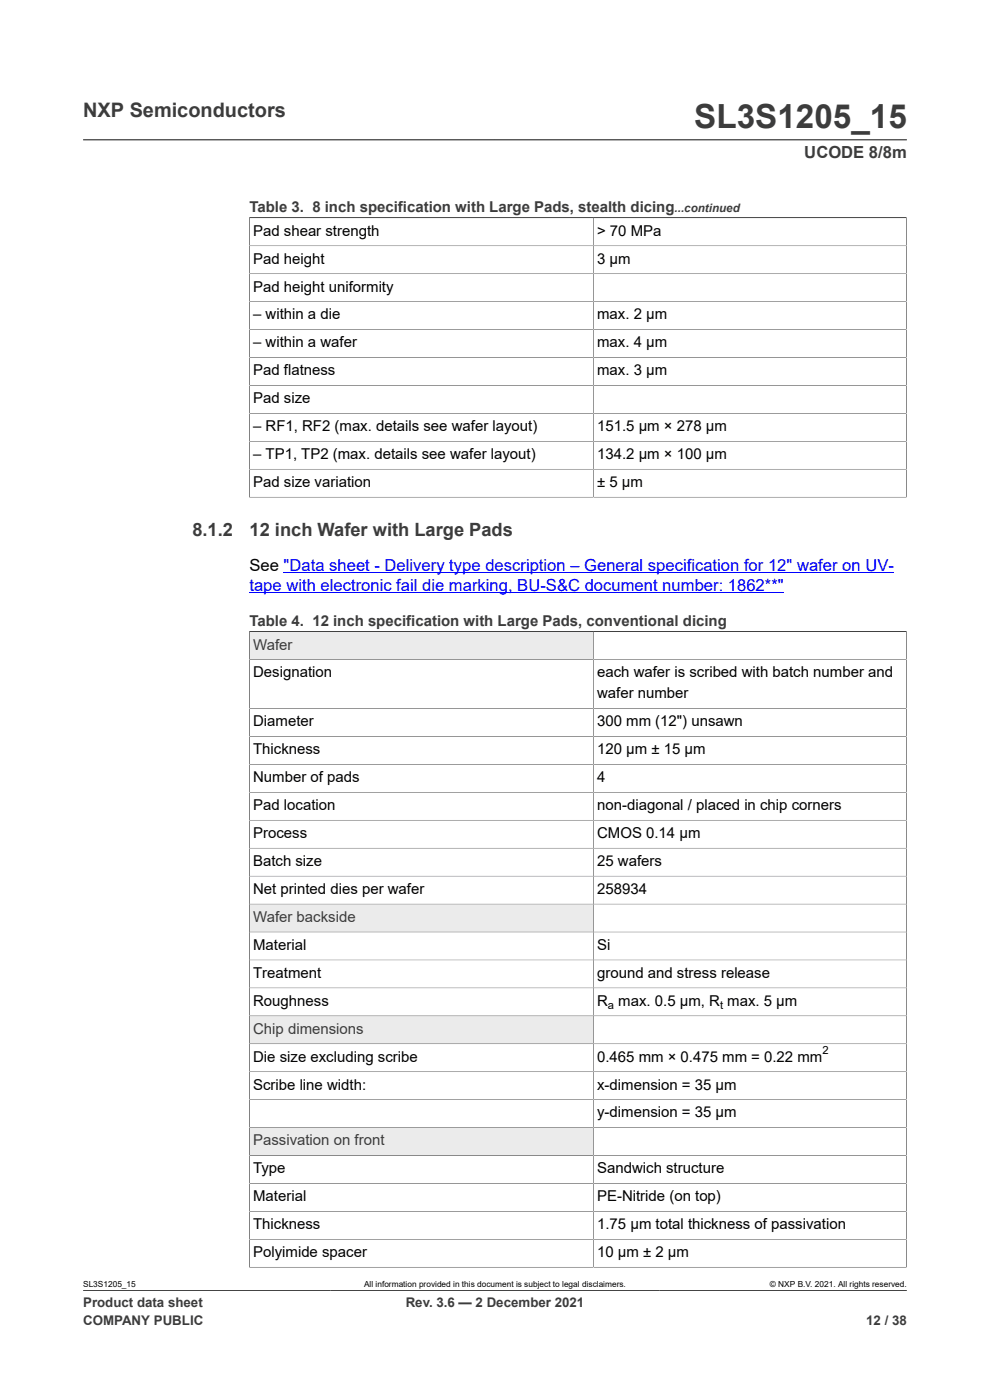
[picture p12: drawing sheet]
<svg xmlns="http://www.w3.org/2000/svg" width="210mm" height="297mm" viewBox="0 0 210 297" stroke-linecap="round" stroke-linejoin="round" font-family="sans-serif">
<defs><g id="words">
<text font-size="7.1" fill="#3c3c3c" x="147.3" y="27.2">SL3S1205_15</text>
<text font-size="4.2" fill="#3c3c3c" x="17.6" y="24.8">NXP Semiconductors</text>
<g font-size="3.9" fill="#3c3c3c">
<text x="40.8" y="113.8">8.1.2</text>
<text x="52.9" y="113.8">12 inch Wafer with Large Pads</text>
</g>
<text font-size="3.5" fill="#3c3c3c" x="170.6" y="33.5">UCODE 8/8m</text>
<text font-size="3.5" x="52.9" y="121.2">See &quot;Data sheet - Delivery type description – General specification for 12&quot; wafer on UV-</text>
<text font-size="3.5" fill="#00f" x="52.9" y="125.4">tape with electronic fail die marking, BU-S&amp;C document number: 1862**&quot;</text>
<g font-size="3.2" fill="#3c3c3c">
<text x="52.9" y="45.1">Table 3. 8 inch specification with Large Pads, stealth dicing</text>
<text x="52.9" y="132.9">Table 4. 12 inch specification with Large Pads, conventional dicing</text>
<text x="53.7" y="137.8">Wafer</text>
<text x="53.7" y="195.6">Wafer backside</text>
<text x="53.7" y="219.3">Chip dimensions</text>
<text x="53.7" y="243">Passivation on front</text>
</g>
<g font-size="3.2">
<text x="53.7" y="50">Pad shear strength</text>
<text x="126.7" y="50">&gt; 70 MPa</text>
<text x="53.7" y="55.9">Pad height</text>
<text x="126.7" y="55.9">3 μm</text>
<text x="53.7" y="61.9">Pad height uniformity</text>
<text x="53.7" y="67.8">– within a die</text>
<text x="126.7" y="67.8">max. 2 μm</text>
<text x="53.7" y="73.7">– within a wafer</text>
<text x="126.7" y="73.7">max. 4 μm</text>
<text x="53.7" y="79.6">Pad flatness</text>
<text x="126.7" y="79.6">max. 3 μm</text>
<text x="53.7" y="85.6">Pad size</text>
<text x="53.7" y="91.5">– RF1, RF2 (max. details see wafer layout)</text>
<text x="126.7" y="91.5">151.5 μm × 278 μm</text>
<text x="53.7" y="97.4">– TP1, TP2 (max. details see wafer layout)</text>
<text x="126.7" y="97.4">134.2 μm × 100 μm</text>
<text x="53.7" y="103.3">Pad size variation</text>
<text x="126.7" y="103.3">± 5 μm</text>
<text x="53.7" y="143.7">Designation</text>
<text x="126.7" y="143.7">each wafer is scribed with batch number and</text>
<text x="126.7" y="148.2">wafer number</text>
<text x="53.7" y="154.1">Diameter</text>
<text x="126.7" y="154.1">300 mm (12&quot;) unsawn</text>
<text x="53.7" y="160">Thickness</text>
<text x="126.7" y="160">120 μm ± 15 μm</text>
<text x="53.7" y="165.9">Number of pads</text>
<text x="126.7" y="165.9">4</text>
<text x="53.7" y="171.9">Pad location</text>
<text x="126.7" y="171.9">non-diagonal / placed in chip corners</text>
<text x="53.7" y="177.8">Process</text>
<text x="126.7" y="177.8">CMOS 0.14 μm</text>
<text x="53.7" y="183.7">Batch size</text>
<text x="126.7" y="183.7">25 wafers</text>
<text x="53.7" y="189.7">Net printed dies per wafer</text>
<text x="126.7" y="189.7">258934</text>
<text x="53.7" y="201.5">Material</text>
<text x="126.7" y="201.5">Si</text>
<text x="53.7" y="207.4">Treatment</text>
<text x="126.7" y="207.4">ground and stress release</text>
<text x="53.7" y="213.4">Roughness</text>
<text x="126.7" y="213.4">R max. 0.5 μm, R max. 5 μm</text>
<text x="53.7" y="225.2">Die size excluding scribe</text>
<text x="126.7" y="225.2">0.465 mm × 0.475 mm = 0.22 mm</text>
<text x="53.7" y="231.1">Scribe line width:</text>
<text x="126.7" y="231.1">x-dimension = 35 μm</text>
<text x="126.7" y="237.1">y-dimension = 35 μm</text>
<text x="53.7" y="248.9">Type</text>
<text x="126.7" y="248.9">Sandwich structure</text>
<text x="53.7" y="254.8">Material</text>
<text x="126.7" y="254.8">PE-Nitride (on top)</text>
<text x="53.7" y="260.8">Thickness</text>
<text x="126.7" y="260.8">1.75 μm total thickness of passivation</text>
<text x="53.7" y="266.7">Polyimide spacer</text>
<text x="126.7" y="266.7">10 μm ± 2 μm</text>
</g>
<g font-size="2.8" fill="#3c3c3c">
<text x="17.6" y="277.3">Product data sheet</text>
<text x="17.6" y="281">COMPANY PUBLIC</text>
<text x="86.1" y="277.3">Rev. 3.6 — 2 December 2021</text>
<text x="183.7" y="281">12 / 38</text>
</g>
<text font-size="2.5" fill="#3c3c3c" x="143.1" y="45.1">...continued</text>
<g font-size="2.4">
<text x="129" y="214">a</text>
<text x="152.7" y="214">t</text>
<text x="174.4" y="223.6">2</text>
</g>
<g font-size="1.8">
<text x="17.6" y="273.1">SL3S1205_15</text>
<text x="77.2" y="273.1">All information provided in this document is subject to legal disclaimers.</text>
<text x="163.3" y="273.1">© NXP B.V. 2021. All rights reserved.</text>
</g>
</g></defs>
<g fill="none" stroke="#3c3c3c" stroke-width=".21">
<path d="M17.6 29.7h174.8M52.9 52.1h139.4M52.9 58.1h139.4M125.9 46.2v59.3M52.9 64h139.4M52.9 69.9h139.4M52.9 75.8h139.4M52.9 81.8h139.4M52.9 87.7h139.4M52.9 93.6h139.4M52.9 99.6h139.4M52.8 105.5h139.5"/>
<path d="M52.9 105.6v-59.4h139.4v59.4M52.9 134h139.4"/>
</g>
<path d="M52.9 125.8h113.3M60.2 121.5h129.4" fill="none" stroke="#00f" stroke-width=".21"/>
<path d="M53 134.1h72.8v5.8h-72.8z" fill="#ebebeb"/>
<path d="M52.9 139.9h139.4M52.9 134h139.4v57.8h-139.4zM125.9 134v57.8M52.9 150.3h139.4M52.9 156.2h139.4M52.9 162.2h139.4M52.9 168.1h139.4M52.9 174h139.4M52.9 179.9h139.4M52.9 185.9h139.4" fill="none" stroke="#3c3c3c" stroke-width=".21"/>
<path d="M53 191.9h72.8v5.8h-72.8z" fill="#ebebeb"/>
<path d="M52.9 197.7h139.4M52.9 191.8h139.4v23.7h-139.4zM125.9 191.8v23.7M52.9 203.7h139.4M52.9 209.6h139.4" fill="none" stroke="#3c3c3c" stroke-width=".21"/>
<path d="M53 215.6h72.8v5.8h-72.8z" fill="#ebebeb"/>
<path d="M52.9 215.5h139.4v23.7h-139.4zM125.9 215.5v23.7M52.9 221.4h139.4M52.9 227.4h139.4M52.9 233.3h139.4" fill="none" stroke="#3c3c3c" stroke-width=".21"/>
<path d="M53 239.3h72.8v5.8h-72.8z" fill="#ebebeb"/>
<path d="M52.9 134h139.4M125.9 239.2v29.6M52.9 245.1h139.4M52.9 251.1h139.4M52.9 257h139.4M17.6 273.8h174.8M52.8 268.8h139.5M52.9 262.9h139.4M192.3 268.9v-29.7h-139.4v29.7" fill="none" stroke="#3c3c3c" stroke-width=".21"/>
<use href="#words"/>
</svg>
